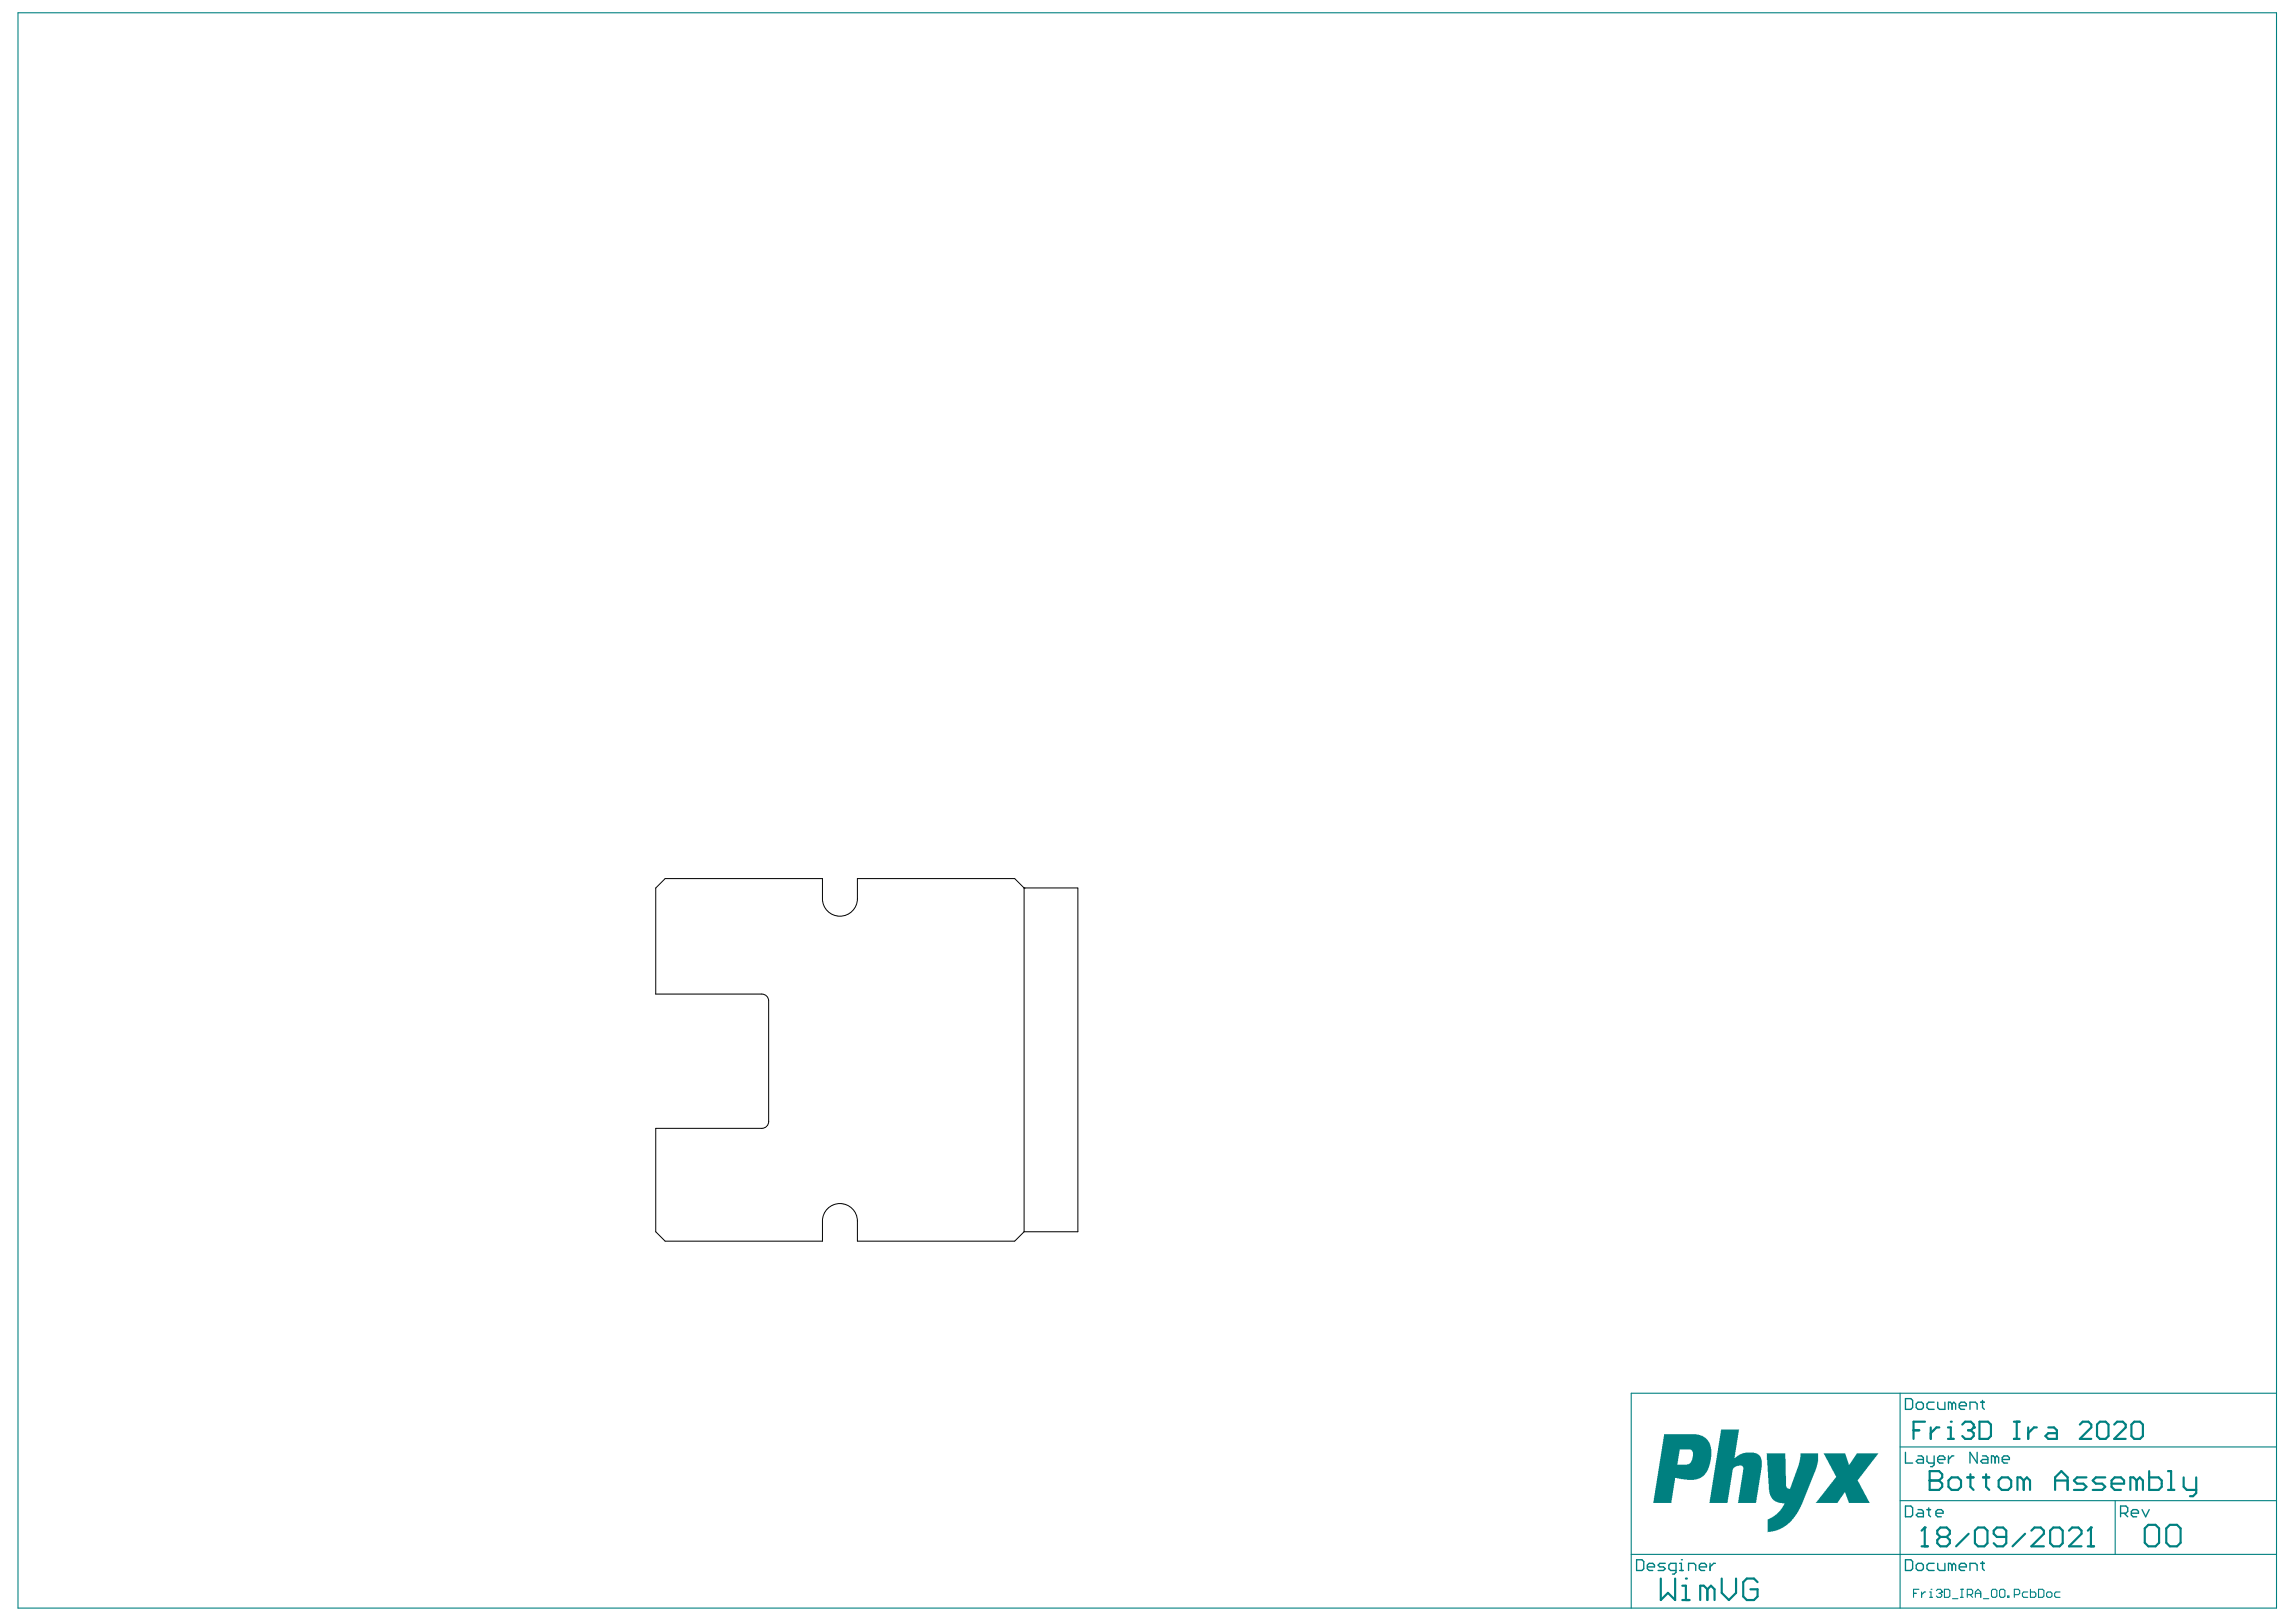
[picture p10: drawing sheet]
<svg xmlns="http://www.w3.org/2000/svg" width="297mm" height="210mm" viewBox="0 0 297 210" stroke-linecap="round" stroke-linejoin="round" font-family="sans-serif">
<g fill="none" stroke="#008080" stroke-width=".28">
<path d="M249.6 191.6h.1M249.6 190.4h1.3l.4 .4v.4l-.4 .4 .4 .4v.4l-.4 .4h-1.3zM249.6 191.6h1.3M252.1 191.6l.4-.4h.8l.4 .4v.8l-.4 .4h-.8l-.4-.4zM254.5 191.2h.8M254.9 190.8v1.6l.4 .4M256.5 191.2h.9M256.9 190.8v1.6l.5 .4M258.6 191.6l.4-.4h.8l.4 .4v.8l-.4 .4h-.8l-.4-.4zM261.8 191.6l-.4-.4h-.4v1.6M261.8 191.6v1.2M261.8 191.6l.4-.4 .4 .4v1.2"/>
<path d="M265.9 191.6h1.6M265.9 192.8v-1.6l.8-.8 .8 .8v1.6M269.9 191.2h-1.2l-.4 .4 .4 .4h.8l.4 .4-.4 .4h-1.2M272.4 191.2h-1.3l-.4 .4 .4 .4h.9l.4 .4-.4 .4h-1.3M273.2 192h1.6v-.4l-.4-.4h-.8l-.4 .4v.8l.4 .4h.8M276.4 191.6l-.4-.4h-.4v1.6M276.4 191.6v1.2M276.4 191.6l.4-.4 .4 .4v1.2M278 190.4v2.4h1.3l.4-.4v-.8l-.4-.4h-1.3M280.5 192.8h.8M280.5 190.4h.4v2.4M282.5 191.2v1.2l.4 .4h1.2"/>
<path d="M284.1 191.2v2l-.4 .4h-.4"/>
</g>
<g fill="#008080">
<path d="M222.7 185h2.3l-.6 3.7 .7-.5 .7-.2h1.3l.4 .2 .3 .4 .1 .4v.9l-.7 4.6h-2.4l.7-4.1a.58 .58 0 0 0-.1-.7h-.7l-.3 .2a.59 .59 0 0 0-.3 .7l-.6 3.9h-2.4z"/>
<path d="M228.5 188.1h2.5l.1 4.2v.2l.3 .2 .2-.1 1.1-3.1 .2-.9v-.5h2.3v1l-.3 1.3-1.9 4.6-.8 1.3-1 1.1-1 .5-.8 .3-.7 .1v-1.2a.45 .45 0 0 1 .4-.6l.7-.5 .6-.5 .5-1h-.7l-.6-.2-.4-.4-.2-.4-.2-.7z"/>
<path d="M235.9 188.1h2.8l.5 1.4 .2-.1 .8-1.3h2.8l-2.6 3.3a.38 .38 0 0 0 .1 .5l1.4 2.6h-2.7l-.5-1.4h-.1l-.9 1.4h-2.8l2.2-2.8 .2-.3a.34 .34 0 0 0 .1-.5z"/>
<path d="M215.3 185.6h4.2l.8 .3 .6 .5 .4 .7 .1 .4v1.4l-.3 .8-.3 .8-.3 .4-.5 .4-.8 .2h-.9l-1.6-.2-.5 3.2h-2.3zM217.3 187.6l-.3 1.9h1.3l.3-.1 .3-.5 .1-.7a.57 .57 0 0 0-.3-.6z"/>
</g>
<g fill="none" stroke="#008080" stroke-width=".14">
<path d="M2.3 1.7h292.2v206.4h-292.2zM245.8 187.2h48.7M245.8 194.2h48.7M245.8 180.3v27.8M273.6 194.2v7M294.5 180.3h-83.5v27.8M211 201.2h83.5M247.6 206.2h.3M248.3 205.7h-.7v1M248.6 206v.7M249.1 206h-.2l-.3 .4M249.6 206h.2v.7"/>
<path d="M249.6 206.7h.4M249.8 205.7h.1M250.5 205.8l.2-.1h.3l.2 .1v.2M250.9 206.2h.1M251 206.2l.2 .2v.1l-.2 .2h-.3l-.2-.2M251.2 206h.1M251.2 206l-.2 .2M251.6 205.7h.5l.2 .1v.7l-.2 .2h-.5zM252.6 206.9h.7M253.6 205.7h.4M253.6 206.7h.4M253.8 205.7v1"/>
<path d="M254.5 206.4h.5l.2-.2v-.4l-.2-.1h-.5v1M254.9 206.4l.3 .3M255.6 206.2h.7M255.6 206.7v-.7l.3-.3 .4 .3v.7M256.6 206.9h.7M257.6 205.8l.2-.1h.4l.1 .1v.7l-.1 .2h-.4l-.2-.2zM258.9 205.7h.3l.2 .1v.7l-.2 .2h-.3l-.2-.2v-.7zM259.7 206.5h.2v.2h-.2zM260.6 206.4h.5l.2-.2v-.4l-.2-.1h-.5v1M262.3 206h-.5l-.2 .2v.3l.2 .2h.5M262.7 205.7v1h.5l.2-.2v-.3l-.2-.2h-.5M263.7 205.7h.5l.2 .1v.7l-.2 .2h-.5z"/>
<path d="M264.8 206.2l.1-.2h.4l.2 .2v.3l-.2 .2h-.4l-.1-.2zM266.5 206h-.5l-.2 .2v.3l.2 .2h.5"/>
</g>
<g fill="none" stroke="#008080" stroke-width=".28">
<path d="M247.6 185.1h.7M249 197.7h.1M249 197.7v2.4M249 197.7l-.4 .4M249 184h-1.4v2.2M249.8 184.7v1.5M250.9 184.7h-.4l-.7 .8M251 198.9l-.4 .4v.4l.4 .4h.8l.5-.4v-.4l-.5-.4M251 198.9l-.4-.4v-.4l.4-.4h.8l.5 .4v.4l-.5 .4M251 198.9h.8M252 184.7h.4v1.5M252 186.2h.8"/>
<path d="M252.4 184h.1M253.9 184.4l.3-.4h.8l.3 .4v.3M254.6 185.1h.4M254.7 198.5l-1.6 1.6M255 185.1l.3 .4v.3l-.3 .4h-.8l-.3-.4M255.3 184.7h.1M255.3 184.7l-.3 .4M255.5 198.1l.4-.4h.8l.4 .4v1.6l-.4 .4h-.8l-.4-.4zM256.1 184h1.1l.4 .4v1.4l-.4 .4h-1.1zM259.6 198.9h-1.3l-.4-.4v-.4l.4-.4h.8l.5 .4v1.6l-.5 .4h-.8l-.4-.4M260.5 184h.8M260.5 186.2h.8"/>
<path d="M260.9 184v2.2M262 198.5l-1.6 1.6M262.4 184.7v1.5M262.8 198.1l.4-.4h.8l.4 .4v.4l-1.6 1.6h1.6M263.5 184.7h-.4l-.7 .8M265 184.7h.7l.4 .4v1.1h-1.1l-.4-.4 .4-.3h1.1M265.2 198.1l.4-.4h.9l.4 .4v1.6l-.4 .4h-.9l-.4-.4zM267.7 198.1l.4-.4h.8l.4 .4v.4l-1.6 1.6h1.6M269.1 184.4l.3-.4h.8l.4 .4v.3l-1.5 1.5h1.5M270.5 197.7h.1M270.5 197.7v2.4M270.5 197.7l-.4 .4"/>
<path d="M271.3 184.4l.4-.4h.7l.4 .4v1.4l-.4 .4h-.7l-.4-.4zM273.5 184.4l.4-.4h.7l.4 .4v.3l-1.5 1.5h1.5M275.7 184.4l.4-.4h.8l.3 .4v1.4l-.3 .4h-.8l-.4-.4zM277.5 197.8l.4-.5h1l.4 .5v1.8l-.4 .5h-1l-.4-.5zM280.3 197.8l.4-.5h.9l.5 .5v1.8l-.5 .5h-.9l-.4-.5zM214.9 204.3v2.8l.9-1 .9 1v-2.8M217.6 207.1h1M217.6 205.2h.5v1.9M218.1 204.3h.1M220.9 205.7l-.5-.5h-.4v1.9M220.9 205.7v1.4M220.9 205.7l.5-.5 .4 .5v1.4"/>
<path d="M222.7 204.3v1.8l1 1 .9-1v-1.8M227.4 204.7l-.5-.4h-.9l-.5 .4v1.9l.5 .5h.9l.5-.5v-.9h-.9M248.6 200.1h.8M270.1 200.1h.8"/>
</g>
<g fill="none" stroke="#008080" stroke-width=".18">
<path d="M246.5 194.9h.7l.2 .2v1l-.2 .2h-.7zM246.5 181h.7l.2 .2v1l-.2 .2h-.7zM246.5 187.9v1.4h.9M247.9 181.7l.2-.2h.5l.2 .2v.5l-.2 .2h-.5l-.2-.2zM248.1 195.4h.5l.2 .2v.7h-.7l-.2-.2 .2-.3h.7M248.1 188.4h.5l.2 .2v.7h-.7l-.2-.2 .2-.2h.7M249.3 195.4h.5M249.3 188.4v.7l.2 .2h.7M249.5 195.1v1l.3 .2M250.2 181.5h-.7l-.2 .2v.5l.2 .2h.7M250.2 188.4v1.2l-.2 .2h-.2M250.5 195.8h.9v-.2l-.2-.2h-.5l-.2 .2v.5l.2 .2h.5"/>
<path d="M250.7 181.5v.7l.2 .2h.7v-.9M250.7 188.9h.9v-.3l-.2-.2h-.5l-.2 .2v.5l.2 .2h.5M252.1 188.4v.9M252.5 181.7l-.2-.2h-.2v.9M252.5 181.7v.7M252.5 181.7l.3-.2 .2 .2v.7M252.8 188.4h-.3l-.4 .5M253.5 181.9h.9v-.2l-.2-.2h-.5l-.2 .2v.5l.2 .2h.5M254.9 182.4v-.9h.7l.2 .2v.7M255.8 187.9v1.4l-.9-1.4v1.4M256.3 181.5h.4M256.5 188.4h.4l.3 .2v.7h-.7l-.2-.2 .2-.2h.7"/>
<path d="M256.5 181.2v1l.2 .2M258.1 188.6l-.2-.2h-.3v.9M258.1 188.6v.7M258.1 188.6l.2-.2 .3 .2v.7M259 188.9h1v-.3l-.3-.2h-.4l-.3 .2v.5l.3 .2h.4M274.3 195.8h.7l.3-.2v-.5l-.3-.2h-.7v1.4M274.8 195.8l.5 .5M275.7 195.8h1v-.2l-.3-.2h-.4l-.3 .2v.5l.3 .2h.4M277.1 195.4l.5 .9 .5-.9M211.7 201.8h.7l.3 .3v.9l-.3 .2h-.7zM213.1 202.8h.9v-.3l-.2-.2h-.4l-.3 .2v.5l.3 .2h.4M215.4 202.3h-.7l-.2 .2 .2 .3h.5l.2 .2-.2 .2h-.7"/>
<path d="M216.8 203.2h-.7l-.2-.2v-.5l.2-.2h.7v1.2l-.2 .2h-.2M217.3 203.2h.5M217.3 202.3h.2v.9M217.5 201.8h.1M218.5 203.2v-.9h.6l.3 .2v.7M219.8 202.8h1v-.3l-.3-.2h-.4l-.3 .2v.5l.3 .2h.4M221.2 202.3v.9M221.9 202.3h-.2l-.5 .5M246.5 201.8h.7l.2 .3v.9l-.2 .2h-.7zM247.9 202.5l.2-.2h.5l.2 .2v.5l-.2 .2h-.5l-.2-.2zM250.2 202.3h-.7l-.2 .2v.5l.2 .2h.7M250.7 202.3v.7l.2 .2h.7v-.9"/>
<path d="M252.5 202.5l-.2-.2h-.2v.9M252.5 202.5v.7M252.5 202.5l.3-.2 .2 .2v.7M253.5 202.8h.9v-.3l-.2-.2h-.5l-.2 .2v.5l.2 .2h.5M254.9 203.2v-.9h.7l.2 .2v.7M256.3 202.3h.4M256.5 202.1v.9l.2 .2"/>
</g>
<path d="M132.5 114.9h.1M132.5 114.9l-1.2-1.2h-20.4v2.6a2.26 2.26 0 0 1-2.2 2.3 2.26 2.26 0 0 1-2.3-2.3v-2.6h-20.3l-1.3 1.2v13.7h13.8a.88 .88 0 0 1 .8 .9v15.6a.88 .88 0 0 1-.8 .9h-13.8v13.4l1.3 1.2h20.3v-2.6a2.26 2.26 0 0 1 2.3-2.2 2.26 2.26 0 0 1 2.2 2.2v2.6h20.4l1.2-1.2M132.5 114.9h6.9v44.5h-6.9M132.5 114.9v44.5" fill="none" stroke="#000" stroke-width=".13"/>
</svg>
